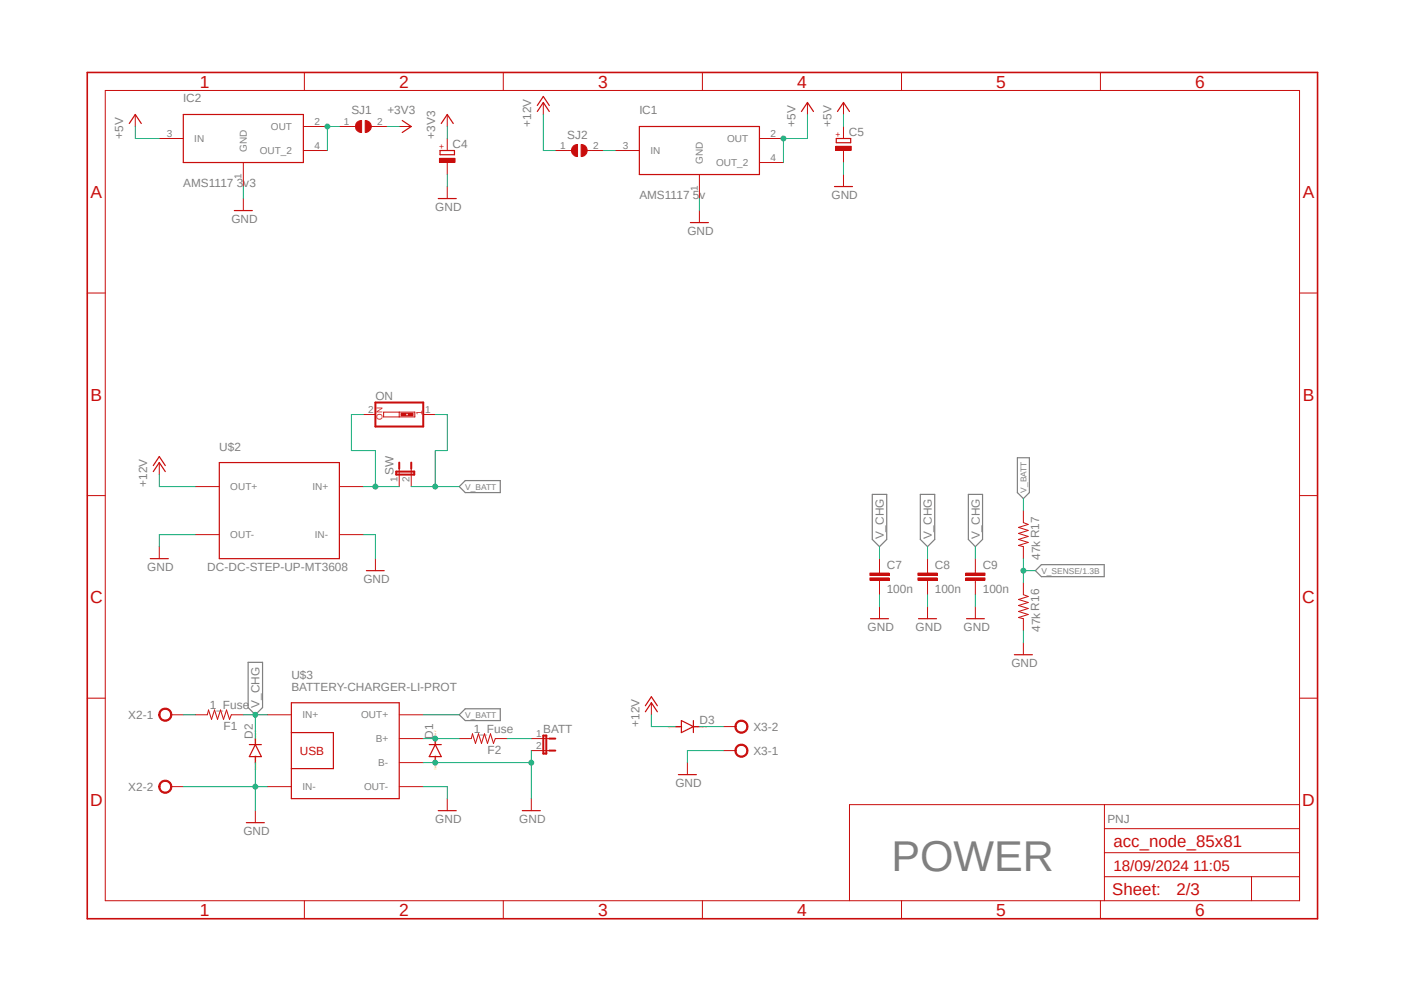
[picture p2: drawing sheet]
<svg xmlns="http://www.w3.org/2000/svg" width="297mm" height="210mm" viewBox="0 0 297 210" stroke-linecap="round" stroke-linejoin="round" font-family="sans-serif">
<defs><g id="words">
<text font-size="9.1" fill="#808080" x="188.6" y="184.1">POWER</text>
<g font-size="3.7" fill="#c90d0c">
<text x="42.3" y="18.5">1</text>
<text x="84.4" y="18.5">2</text>
<text x="126.5" y="18.5">3</text>
<text x="168.6" y="18.5">4</text>
<text x="210.7" y="18.5">5</text>
<text x="252.9" y="18.5">6</text>
<text x="19.1" y="41.9">A</text>
<text x="275.6" y="41.9">A</text>
<text x="19.1" y="84.7">B</text>
<text x="275.6" y="84.7">B</text>
<text x="19" y="127.5">C</text>
<text x="275.5" y="127.5">C</text>
<text x="19" y="170.4">D</text>
<text x="275.5" y="170.4">D</text>
<text x="42.3" y="193.7">1</text>
<text x="84.4" y="193.7">2</text>
<text x="126.5" y="193.7">3</text>
<text x="168.6" y="193.7">4</text>
<text x="210.7" y="193.7">5</text>
<text x="252.9" y="193.7">6</text>
</g>
<g font-size="3.6" fill="#c90d0c">
<text x="235.5" y="179.1">acc_node_85x81</text>
<text x="235.3" y="189.4">Sheet:</text>
<text x="248.9" y="189.2">2/3</text>
</g>
<text font-size="3.2" fill="#c90d0c" x="235.5" y="184.1">18/09/2024 11:05</text>
<g font-size="2.5" fill="#808080">
<text x="38.8" y="21.7">IC2</text>
<text x="26.1" y="29.3" transform="rotate(-90 26.1 29.3)">+5V</text>
<text x="74.3" y="24.2">SJ1</text>
<text x="82" y="24.2">+3V3</text>
<text x="92.1" y="29.3" transform="rotate(-90 92.1 29.3)">+3V3</text>
<text x="112.4" y="26.8" transform="rotate(-90 112.4 26.8)">+12V</text>
<text x="120" y="29.3">SJ2</text>
<text x="135.3" y="24.2">IC1</text>
<text x="168.3" y="26.8" transform="rotate(-90 168.3 26.8)">+5V</text>
<text x="175.9" y="26.8" transform="rotate(-90 175.9 26.8)">+5V</text>
<text x="179.6" y="28.8">C5</text>
<text x="95.8" y="31.4">C4</text>
<text x="38.8" y="39.5">AMS1117 3v3</text>
<text x="135.3" y="42">AMS1117 5v</text>
<text x="175.9" y="42">GND</text>
<text x="48.9" y="47.1">GND</text>
<text x="92.1" y="44.5">GND</text>
<text x="145.4" y="49.6">GND</text>
<text x="79.4" y="84.5">ON</text>
<text x="46.4" y="95.3">U$2</text>
<text x="83.2" y="100.4" transform="rotate(-90 83.2 100.4)">SW</text>
<text x="31.2" y="102.9" transform="rotate(-90 31.2 102.9)">+12V</text>
<text x="186.9" y="114.1" transform="rotate(-90 186.9 114.1)">V_CHG</text>
<text x="197.1" y="114.1" transform="rotate(-90 197.1 114.1)">V_CHG</text>
<text x="207.3" y="114.1" transform="rotate(-90 207.3 114.1)">V_CHG</text>
<text x="220.1" y="118.4" transform="rotate(-90 220.1 118.4)">47k R17</text>
<text x="31.2" y="120.7">GND</text>
<text x="43.9" y="120.7">DC-DC-STEP-UP-MT3608</text>
<text x="76.9" y="123.2">GND</text>
<text x="187.6" y="125.4">100n</text>
<text x="187.6" y="120.3">C7</text>
<text x="197.7" y="125.4">100n</text>
<text x="197.7" y="120.3">C8</text>
<text x="207.9" y="125.4">100n</text>
<text x="207.9" y="120.3">C9</text>
<text x="183.5" y="133.4">GND</text>
<text x="193.7" y="133.4">GND</text>
<text x="203.8" y="133.4">GND</text>
<text x="220.1" y="133.6" transform="rotate(-90 220.1 133.6)">47k R16</text>
<text x="61.6" y="143.6">U$3</text>
<text x="214" y="141">GND</text>
<text x="54.9" y="149.7" transform="rotate(-90 54.9 149.7)">V_CHG</text>
<text x="61.6" y="146.1">BATTERY-CHARGER-LI-PROT</text>
<text x="27.1" y="152.1">X2-1</text>
<text x="44.4" y="150">1_Fuse</text>
<text x="47.3" y="154.3">F1</text>
<text x="100.2" y="155.1">1_Fuse</text>
<text x="114.9" y="154.9">BATT</text>
<text x="135.3" y="153.7" transform="rotate(-90 135.3 153.7)">+12V</text>
<text x="148" y="153.2">D3</text>
<text x="159.4" y="154.6">X3-2</text>
<text x="53.5" y="156.2" transform="rotate(-90 53.5 156.2)">D2</text>
<text x="91.6" y="156.2" transform="rotate(-90 91.6 156.2)">D1</text>
<text x="103.1" y="159.4">F2</text>
<text x="159.4" y="159.6">X3-1</text>
<text x="27.1" y="167.3">X2-2</text>
<text x="142.9" y="166.4">GND</text>
<text x="92.1" y="174">GND</text>
<text x="109.9" y="174">GND</text>
<text x="234.3" y="174">PNJ</text>
<text x="51.5" y="176.5">GND</text>
</g>
<text font-size="2.5" fill="#c90d0c" x="63.4" y="159.6">USB</text>
<g font-size="2.1" fill="#808080">
<text x="35.3" y="29">3</text>
<text x="57.3" y="27.5">OUT</text>
<text x="66.5" y="26.4">2</text>
<text x="72.8" y="26.4">1</text>
<text x="79.8" y="26.4">2</text>
<text x="163" y="29">2</text>
<text x="41.1" y="30.1">IN</text>
<text x="52.2" y="32" transform="rotate(-90 52.2 32)">GND</text>
<text x="54.9" y="32.6">OUT_2</text>
<text x="66.5" y="31.5">4</text>
<text x="118.5" y="31.5">1</text>
<text x="125.5" y="31.5">2</text>
<text x="131.7" y="31.5">3</text>
<text x="137.6" y="32.6">IN</text>
<text x="148.7" y="34.6" transform="rotate(-90 148.7 34.6)">GND</text>
<text x="151.5" y="35.1">OUT_2</text>
<text x="153.8" y="30.1">OUT</text>
<text x="163" y="34">4</text>
<text x="51.1" y="37.9" transform="rotate(-90 51.1 37.9)">1</text>
<text x="147.6" y="40.4" transform="rotate(-90 147.6 40.4)">1</text>
<text x="77.9" y="87.3">2</text>
<text x="89.9" y="87.3">1</text>
<text x="84.1" y="101.9" transform="rotate(-90 84.1 101.9)">1</text>
<text x="86.7" y="101.9" transform="rotate(-90 86.7 101.9)">2</text>
<text x="48.7" y="103.7">OUT+</text>
<text x="66.1" y="103.7">IN+</text>
<text x="48.7" y="113.8">OUT-</text>
<text x="66.6" y="113.8">IN-</text>
<text x="64" y="151.9">IN+</text>
<text x="76.4" y="151.9">OUT+</text>
<text x="113.4" y="155.9">1</text>
<text x="79.5" y="157">B+</text>
<text x="113.4" y="158.4">2</text>
<text x="64" y="167.1">IN-</text>
<text x="77" y="167.1">OUT-</text>
<text x="80" y="162.1">B-</text>
</g>
<g font-size="1.8" fill="#c90d0c">
<text x="177.8" y="28.9" transform="rotate(-90 177.8 28.9)">+</text>
<text x="94.1" y="31.4" transform="rotate(-90 94.1 31.4)">+</text>
<text x="80.9" y="88.8" transform="rotate(-90 80.9 88.8)">ON</text>
<text x="89.3" y="87.8" transform="rotate(-90 89.3 87.8)">1</text>
</g>
<g font-size="1.8" fill="#808080">
<text x="98.4" y="103.5">V_BATT</text>
<text x="217.1" y="104.2" transform="rotate(-90 217.1 104.2)">V_BATT</text>
<text x="220.3" y="121.3">V_SENSE/1.3B</text>
<text x="98.4" y="151.8">V_BATT</text>
</g>
<g font-size=".6" fill="#ffba08">
<text x="141.3" y="153.9">SpiceOrder 1</text>
<text x="146.3" y="153.9">SpiceOrder 2</text>
<text x="54.2" y="157.8" transform="rotate(-90 54.2 157.8)">SpiceOrder 2</text>
<text x="92.3" y="157.8" transform="rotate(-90 92.3 157.8)">SpiceOrder 2</text>
<text x="54.2" y="162.9" transform="rotate(-90 54.2 162.9)">SpiceOrder 1</text>
<text x="92.3" y="162.9" transform="rotate(-90 92.3 162.9)">SpiceOrder 1</text>
</g>
</g></defs>
<path d="M17.9 15l261.2 179.9M279.1 15l-261.2 179.9" fill="none" stroke="#fff" stroke-width=".21"/>
<path d="M215.2 96.8h2.6v7.4l-1.3 1.3-1.3-1.3zM97.2 102.9l1.2-1.3h7.4v2.6h-7.4zM184.5 104.6h3.1v9.5l-1.5 1.5-1.6-1.5zM194.7 104.6h3v9.5l-1.5 1.5-1.5-1.5zM204.9 104.6h3v9.5l-1.6 1.5-1.4-1.5zM220.3 119.4h13.3v2.6h-13.3l-1.3-1.3zM52.5 140.1h3v9.5l-1.5 1.6-1.5-1.6zM97.2 151.2l1.2-1.3h7.4v2.5h-7.4z" fill="none" stroke="#808080" stroke-width=".25"/>
<g fill="none" stroke="#c90d0c" stroke-width=".21">
<path d="M22.3 19.1h252.6v171.4h-252.6zM64.4 15.3v3.8M106.5 15.3v3.8M148.6 15.3v3.8M190.7 15.3v3.8M232.8 15.3v3.8M28.6 24.2v2.6M33.7 29.3h5.1M51.5 34.4v5.1M64.2 26.8h5.1M64.2 31.8h5.1M84.5 26.8h2.5"/>
<path d="M114.9 21.7v2.5M130.2 31.8h5.1M148 36.9v5.1M160.7 29.3h5M160.7 34.4h5M170.8 21.7v2.5M51.5 42v2.5M148 44.5v2.6M18.5 62h3.8M274.9 62h3.8M33.7 97.8v2.6M18.5 104.8h3.8"/>
<path d="M33.7 115.6v2.6M41.3 102.9h5.1M41.3 113.1h5.1M71.8 102.9h5.1M71.8 113.1h5.1M79.4 118.2v2.5M274.9 104.8h3.8M18.5 147.7h3.8M56.6 151.2h5M84.5 151.2h5M84.5 156.2h5M274.9 147.7h3.8"/>
<path d="M56.6 166.4h5M84.5 166.4h5M84.5 161.3h5M233.6 170.2v20.3M233.6 175.3h41.3M274.9 170.2h-95.2v20.3M64.4 190.5v3.8M106.5 190.5v3.8M148.6 190.5v3.8M190.7 190.5v3.8M232.8 190.5v3.8M233.6 185.4h41.3"/>
<path d="M233.6 180.3h41.3M264.8 185.4v5.1"/>
</g>
<path d="M18.5 15.3h260.2v179h-260.2z" fill="none" stroke="#c90d0c" stroke-width=".34"/>
<g fill="none" stroke="#c90d0c" stroke-width=".25">
<path d="M27.3 26.1l1.3-1.9 1.3 1.9M38.8 24.2h25.4v10.2h-25.4zM85.1 25.5l1.9 1.3-1.9 1.2M113.7 23.6l1.2-1.9 1.3 1.9M113.7 22.3l1.2-1.9 1.3 1.9M135.3 26.8h25.4v10.1h-25.4zM169.5 23.6l1.3-1.9 1.3 1.9M49.6 44.5h3.8M146 47.1h3.9M32.4 99.7l1.3-1.9 1.3 1.9M32.4 98.5l1.3-1.9 1.3 1.9M46.4 97.8h25.4v20.4h-25.4z"/>
<path d="M31.8 118.2h3.8M77.5 120.7h3.8M61.6 148.6h22.9v20.3h-22.9zM61.6 154.9h8.9v7.7h-8.9"/>
</g>
<path d="M77.3 25.5a1.27 1.27 0 0 1 1.2 1.3 1.27 1.27 0 0 1-1.2 1.2z" fill-rule="evenodd" fill="#c90d0c"/>
<path d="M77.3 25.5a1.27 1.27 0 0 1 1.2 1.3 1.27 1.27 0 0 1-1.2 1.2z" fill="none" stroke="#c90d0c" stroke-width=".21"/>
<path d="M75.6 25.8l.9-.3v2.5a1.27 1.27 0 0 1-1.2-.8 1.27 1.27 0 0 1 .3-1.4z" fill-rule="evenodd" fill="#c90d0c"/>
<path d="M71.8 26.8h3.4M75.6 25.8l.9-.3v2.5a1.27 1.27 0 0 1-1.2-.8 1.27 1.27 0 0 1 .3-1.4zM78.5 26.8h3.4" fill="none" stroke="#c90d0c" stroke-width=".21"/>
<path d="M122.9 30.6a1.27 1.27 0 0 1 1.3 1.2 1.27 1.27 0 0 1-1.3 1.3z" fill-rule="evenodd" fill="#c90d0c"/>
<path d="M122.9 30.6a1.27 1.27 0 0 1 1.3 1.2 1.27 1.27 0 0 1-1.3 1.3z" fill="none" stroke="#c90d0c" stroke-width=".21"/>
<path d="M121.3 30.9l.9-.3v2.5a1.27 1.27 0 0 1-1.2-.8 1.27 1.27 0 0 1 .3-1.4z" fill-rule="evenodd" fill="#c90d0c"/>
<path d="M117.5 31.8h3.4M121.3 30.9l.9-.3v2.5a1.27 1.27 0 0 1-1.2-.8 1.27 1.27 0 0 1 .3-1.4zM124.2 31.8h3.4M112.4 156.2h3.8M112.4 158.7h3.8M94.6 168.9v2.5" fill="none" stroke="#c90d0c" stroke-width=".21"/>
<path d="M92.7 171.4h3.8" fill="none" stroke="#c90d0c" stroke-width=".25"/>
<path d="M114.9 155.6h.7v3.8h-.7zM116.2 156.2h1.3M116.2 158.7h1.3" fill="none" stroke="#c90d0c" stroke-width=".42"/>
<path d="M33.9 150.2a1.4 1.4 0 0 1 2.2 .2 1.4 1.4 0 0 1-.7 2.1 1.4 1.4 0 0 1-1.8-1.3h.2a1.13 1.13 0 0 1 1.6-1.1 1.13 1.13 0 0 1 .4 1.8 1.13 1.13 0 0 1-1.9-.3l-.1-.4h-.2z" fill-rule="evenodd" fill="#c90d0c"/>
<path d="M33.9 150.2a1.4 1.4 0 0 1 2.2 .2 1.4 1.4 0 0 1-.7 2.1 1.4 1.4 0 0 1-1.8-1.3h.2a1.13 1.13 0 0 1 1.6-1.1 1.13 1.13 0 0 1 .4 1.8 1.13 1.13 0 0 1-1.9-.3l-.1-.4h-.2zM36.2 151.2h2.6" fill="none" stroke="#c90d0c" stroke-width=".21"/>
<path d="M33.9 165.5a1.4 1.4 0 0 1 2.2 .1 1.4 1.4 0 0 1-.8 2.1 1.4 1.4 0 0 1-1.7-1.3h.2a1.13 1.13 0 0 1 1.6-1.1 1.13 1.13 0 0 1 .4 1.9 1.13 1.13 0 0 1-1.9-.4l-.1-.4h-.2z" fill-rule="evenodd" fill="#c90d0c"/>
<path d="M41.3 151.2h2.6l.2-1 .6 1.9 .7-1.9 .6 1.9 .7-1.9 .6 1.9 .6-1.9 .7 1.9 .3-.9h2.6M97.2 156.2h2.5l.2-1 .7 2 .6-2 .7 2 .6-2 .6 2 .7-2 .6 2 .4-1h2.5M33.9 165.5a1.4 1.4 0 0 1 2.2 .1 1.4 1.4 0 0 1-.8 2.1 1.4 1.4 0 0 1-1.7-1.3h.2a1.13 1.13 0 0 1 1.6-1.1 1.13 1.13 0 0 1 .4 1.9 1.13 1.13 0 0 1-1.9-.4l-.1-.4h-.2zM36.2 166.4h2.6" fill="none" stroke="#c90d0c" stroke-width=".21"/>
<path d="M52.7 157.5h2.6M54 157.5l1.3 2.5h-2.6zM54 156.2v1.3M90.8 157.5h2.5M92.1 157.5l1.2 2.5h-2.5zM92.1 156.2v1.3M54 160v1.3M92.1 160v1.3" fill="none" stroke="#c90d0c" stroke-width=".25"/>
<path d="M155.8 157.9a1.4 1.4 0 0 1 2.2 .1 1.4 1.4 0 0 1-.8 2.1 1.4 1.4 0 0 1-1.8-1.4h.3a1.13 1.13 0 0 1 1.6-1 1.13 1.13 0 0 1 .3 1.8 1.13 1.13 0 0 1-1.8-.3l-.1-.5h-.3z" fill-rule="evenodd" fill="#c90d0c"/>
<path d="M153 158.7h2.6M155.8 157.9a1.4 1.4 0 0 1 2.2 .1 1.4 1.4 0 0 1-.8 2.1 1.4 1.4 0 0 1-1.8-1.4h.3a1.13 1.13 0 0 1 1.6-1 1.13 1.13 0 0 1 .3 1.8 1.13 1.13 0 0 1-1.8-.3l-.1-.5h-.3z" fill="none" stroke="#c90d0c" stroke-width=".21"/>
<path d="M155.8 152.8a1.4 1.4 0 0 1 2.2 .1 1.4 1.4 0 0 1-.8 2.1 1.4 1.4 0 0 1-1.8-1.3h.3a1.13 1.13 0 0 1 1.6-1.1 1.13 1.13 0 0 1 .3 1.9 1.13 1.13 0 0 1-1.8-.4l-.1-.4h-.3z" fill-rule="evenodd" fill="#c90d0c"/>
<path d="M137.8 148.6v2.6M153 153.7h2.6M155.8 152.8a1.4 1.4 0 0 1 2.2 .1 1.4 1.4 0 0 1-.8 2.1 1.4 1.4 0 0 1-1.8-1.3h.3a1.13 1.13 0 0 1 1.6-1.1 1.13 1.13 0 0 1 .3 1.9 1.13 1.13 0 0 1-1.8-.4l-.1-.4h-.3zM145.4 161.3v2.5" fill="none" stroke="#c90d0c" stroke-width=".21"/>
<path d="M93.1 31.8h3v.9h-3zM136.5 150.5l1.3-1.9 1.3 1.9M136.5 149.3l1.3-1.9 1.3 1.9M142.9 153.7h1.2M144.1 152.4l2.6 1.3-2.6 1.2zM146.7 152.4v2.5M146.7 153.7h1.3M143.5 163.8h3.8" fill="none" stroke="#c90d0c" stroke-width=".25"/>
<path d="M93 33.5h3.3v.8h-3.3z" fill-rule="evenodd" fill="#c90d0c"/>
<path d="M93 33.5h3.3v.8h-3.3zM94.6 29.3v2.5M94.6 34.4v2.5" fill="none" stroke="#c90d0c" stroke-width=".21"/>
<path d="M176.9 29.3h3.1v.9h-3.1z" fill="none" stroke="#c90d0c" stroke-width=".25"/>
<path d="M176.8 30.9h3.3v.9h-3.3z" fill-rule="evenodd" fill="#c90d0c"/>
<g fill="none" stroke="#c90d0c" stroke-width=".21">
<path d="M94.6 24.2v2.6M94.6 39.5v2.5M176.8 30.9h3.3v.9h-3.3zM178.4 21.7v2.5M178.4 26.8v2.5M178.4 31.8v2.6M178.4 36.9v2.6M81.2 87.2h6.6v1h-6.6zM84.5 87.2v1M84.5 99.1v3.8M85.9 87.4h.5M85.9 87.9h.5"/>
<path d="M87 99.1v3.8M54 171.4v2.6M112.4 168.9v2.5"/>
</g>
<path d="M93.3 26.1l1.3-1.9 1.3 1.9M176.5 39.5h3.8M177.2 23.6l1.2-1.9 1.3 1.9M92.7 42h3.8M52.1 174h3.8M110.5 171.4h3.8" fill="none" stroke="#c90d0c" stroke-width=".25"/>
<path d="M79.4 85.1h10.1v5.1h-10.1zM83.8 99.7h3.8v.7h-3.8zM84.5 97.8v1.3M87 97.8v1.3" fill="none" stroke="#c90d0c" stroke-width=".42"/>
<path d="M84.8 87.4h1.1v.5h-1.1z" fill-rule="evenodd" fill="#c90d0c"/>
<path d="M84.8 87.4h1.1v.5h-1.1z" fill="none" stroke="#c90d0c" stroke-width=".21"/>
<path d="M86.4 87.4h1v.5h-1z" fill-rule="evenodd" fill="#c90d0c"/>
<path d="M76.9 87.7h2.5M86.4 87.4h1v.5h-1zM89.5 87.7h2.6M186.1 120.7v.5M186.1 122.7v.5" fill="none" stroke="#c90d0c" stroke-width=".21"/>
<path d="M184 122.2h4.1v.5h-4.1z" fill-rule="evenodd" fill="#c90d0c"/>
<path d="M184 122.2h4.1v.5h-4.1z" fill="none" stroke="#c90d0c" stroke-width=".21"/>
<path d="M184 121.2h4.1v.5h-4.1z" fill-rule="evenodd" fill="#c90d0c"/>
<path d="M186.1 118.2v2.5M184 121.2h4.1v.5h-4.1zM186.1 123.2v2.6M186.1 128.3v2.6M196.2 120.7v.5M196.2 122.7v.5" fill="none" stroke="#c90d0c" stroke-width=".21"/>
<path d="M184.1 130.9h3.9" fill="none" stroke="#c90d0c" stroke-width=".25"/>
<path d="M194.2 122.2h4v.5h-4z" fill-rule="evenodd" fill="#c90d0c"/>
<path d="M194.2 122.2h4v.5h-4z" fill="none" stroke="#c90d0c" stroke-width=".21"/>
<path d="M194.2 121.2h4v.5h-4z" fill-rule="evenodd" fill="#c90d0c"/>
<path d="M196.2 118.2v2.5M194.2 121.2h4v.5h-4zM196.2 123.2v2.6M196.2 128.3v2.6M206.3 120.7v.5M206.3 122.7v.5" fill="none" stroke="#c90d0c" stroke-width=".21"/>
<path d="M194.3 130.9h3.8" fill="none" stroke="#c90d0c" stroke-width=".25"/>
<path d="M204.3 122.2h4.1v.5h-4.1z" fill-rule="evenodd" fill="#c90d0c"/>
<path d="M204.3 122.2h4.1v.5h-4.1z" fill="none" stroke="#c90d0c" stroke-width=".21"/>
<path d="M204.3 121.2h4.1v.5h-4.1z" fill-rule="evenodd" fill="#c90d0c"/>
<path d="M206.3 118.2v2.5M216.5 108v2.5l1 .4-2 .6 2 .7-2 .6 2 .7-2 .6 2 .6-2 .7 1 .2v2.6M204.3 121.2h4.1v.5h-4.1zM206.3 123.2v2.6M206.3 128.3v2.6M216.5 123.2v2.6l1 .4-2 .6 2 .6-2 .7 2 .6-2 .6 2 .7-2 .6 1 .3v2.5M216.5 135.9v2.6" fill="none" stroke="#c90d0c" stroke-width=".21"/>
<path d="M204.5 130.9h3.7M214.6 138.5h3.8" fill="none" stroke="#c90d0c" stroke-width=".25"/>
<path d="M51.5 39.5v2.5M81.9 26.8h2.6M94.6 26.8v2.5M94.6 36.9v2.6M178.4 34.4v2.5M148 42v2.5M41.3 113.1h-7.6v2.5M76.9 113.1h2.5v5.1M153 158.7h-7.6v2.6M38.8 166.4h17.8M54 161.3v5.1M89.5 166.4h5.1v2.5" fill="none" stroke="#0dab76" stroke-width=".21"/>
<circle cx="54" cy="166.4" r=".51" fill="#0dab76"/>
<g fill="none" stroke="#0dab76" stroke-width=".21">
<path d="M54 166.4v5M89.5 161.3h22.9"/>
<circle cx="54" cy="166.4" r=".51"/>
</g>
<circle cx="92.1" cy="161.3" r=".51" fill="#0dab76"/>
<g fill="none" stroke="#0dab76" stroke-width=".21">
<path d="M112.4 158.7v10.2"/>
<circle cx="92.1" cy="161.3" r=".51"/>
</g>
<circle cx="112.4" cy="161.3" r=".51" fill="#0dab76"/>
<g fill="none" stroke="#0dab76" stroke-width=".21">
<path d="M170.8 24.2v5.1h-5.1v5.1M186.1 125.8v2.5M196.2 125.8v2.5M206.3 125.8v2.5M216.5 133.4v2.5"/>
<circle cx="112.4" cy="161.3" r=".51"/>
</g>
<circle cx="165.7" cy="29.3" r=".51" fill="#0dab76"/>
<g fill="none" stroke="#0dab76" stroke-width=".21">
<path d="M28.6 26.8v2.5h5.1M71.8 26.8h-2.5v5M114.9 24.2v7.6h2.6M178.4 24.2v2.6M33.7 100.4v2.5h7.6M137.8 151.2v2.5h5.1"/>
<circle cx="165.7" cy="29.3" r=".51"/>
</g>
<circle cx="69.3" cy="26.8" r=".51" fill="#0dab76"/>
<g fill="none" stroke="#0dab76" stroke-width=".21">
<path d="M127.6 31.8h2.6M92.1 87.7h2.5v7.6h-2.5v7.6M87 102.9h10.2M89.5 151.2h7.7"/>
<circle cx="69.3" cy="26.8" r=".51"/>
</g>
<circle cx="92.1" cy="102.9" r=".51" fill="#0dab76"/>
<g fill="none" stroke="#0dab76" stroke-width=".21">
<path d="M216.5 105.5v2.5M89.5 156.2h7.7"/>
<circle cx="92.1" cy="102.9" r=".51"/>
</g>
<circle cx="92.1" cy="156.2" r=".51" fill="#0dab76"/>
<g fill="none" stroke="#0dab76" stroke-width=".21">
<path d="M51.5 151.2h5.1M54 151.2v5"/>
<circle cx="92.1" cy="156.2" r=".51"/>
</g>
<circle cx="54" cy="151.2" r=".51" fill="#0dab76"/>
<g fill="none" stroke="#0dab76" stroke-width=".21">
<path d="M76.9 87.7h-2.6v7.6h5.1v7.6M76.9 102.9h7.6M186.1 115.6v2.6M196.2 115.6v2.6M206.3 115.6v2.6M38.8 151.2h2.5M107.3 156.2h5.1M148 153.7h5"/>
<circle cx="54" cy="151.2" r=".51"/>
</g>
<circle cx="79.4" cy="102.9" r=".51" fill="#0dab76"/>
<g fill="none" stroke="#0dab76" stroke-width=".21">
<path d="M216.5 118.2v5M216.5 120.7h2.5"/>
<circle cx="79.4" cy="102.9" r=".51"/>
</g>
<circle cx="216.5" cy="120.7" r=".51" fill="#0dab76"/>
<circle cx="216.5" cy="120.7" r=".51" fill="none" stroke="#0dab76" stroke-width=".21"/>
<use href="#words"/>
</svg>
